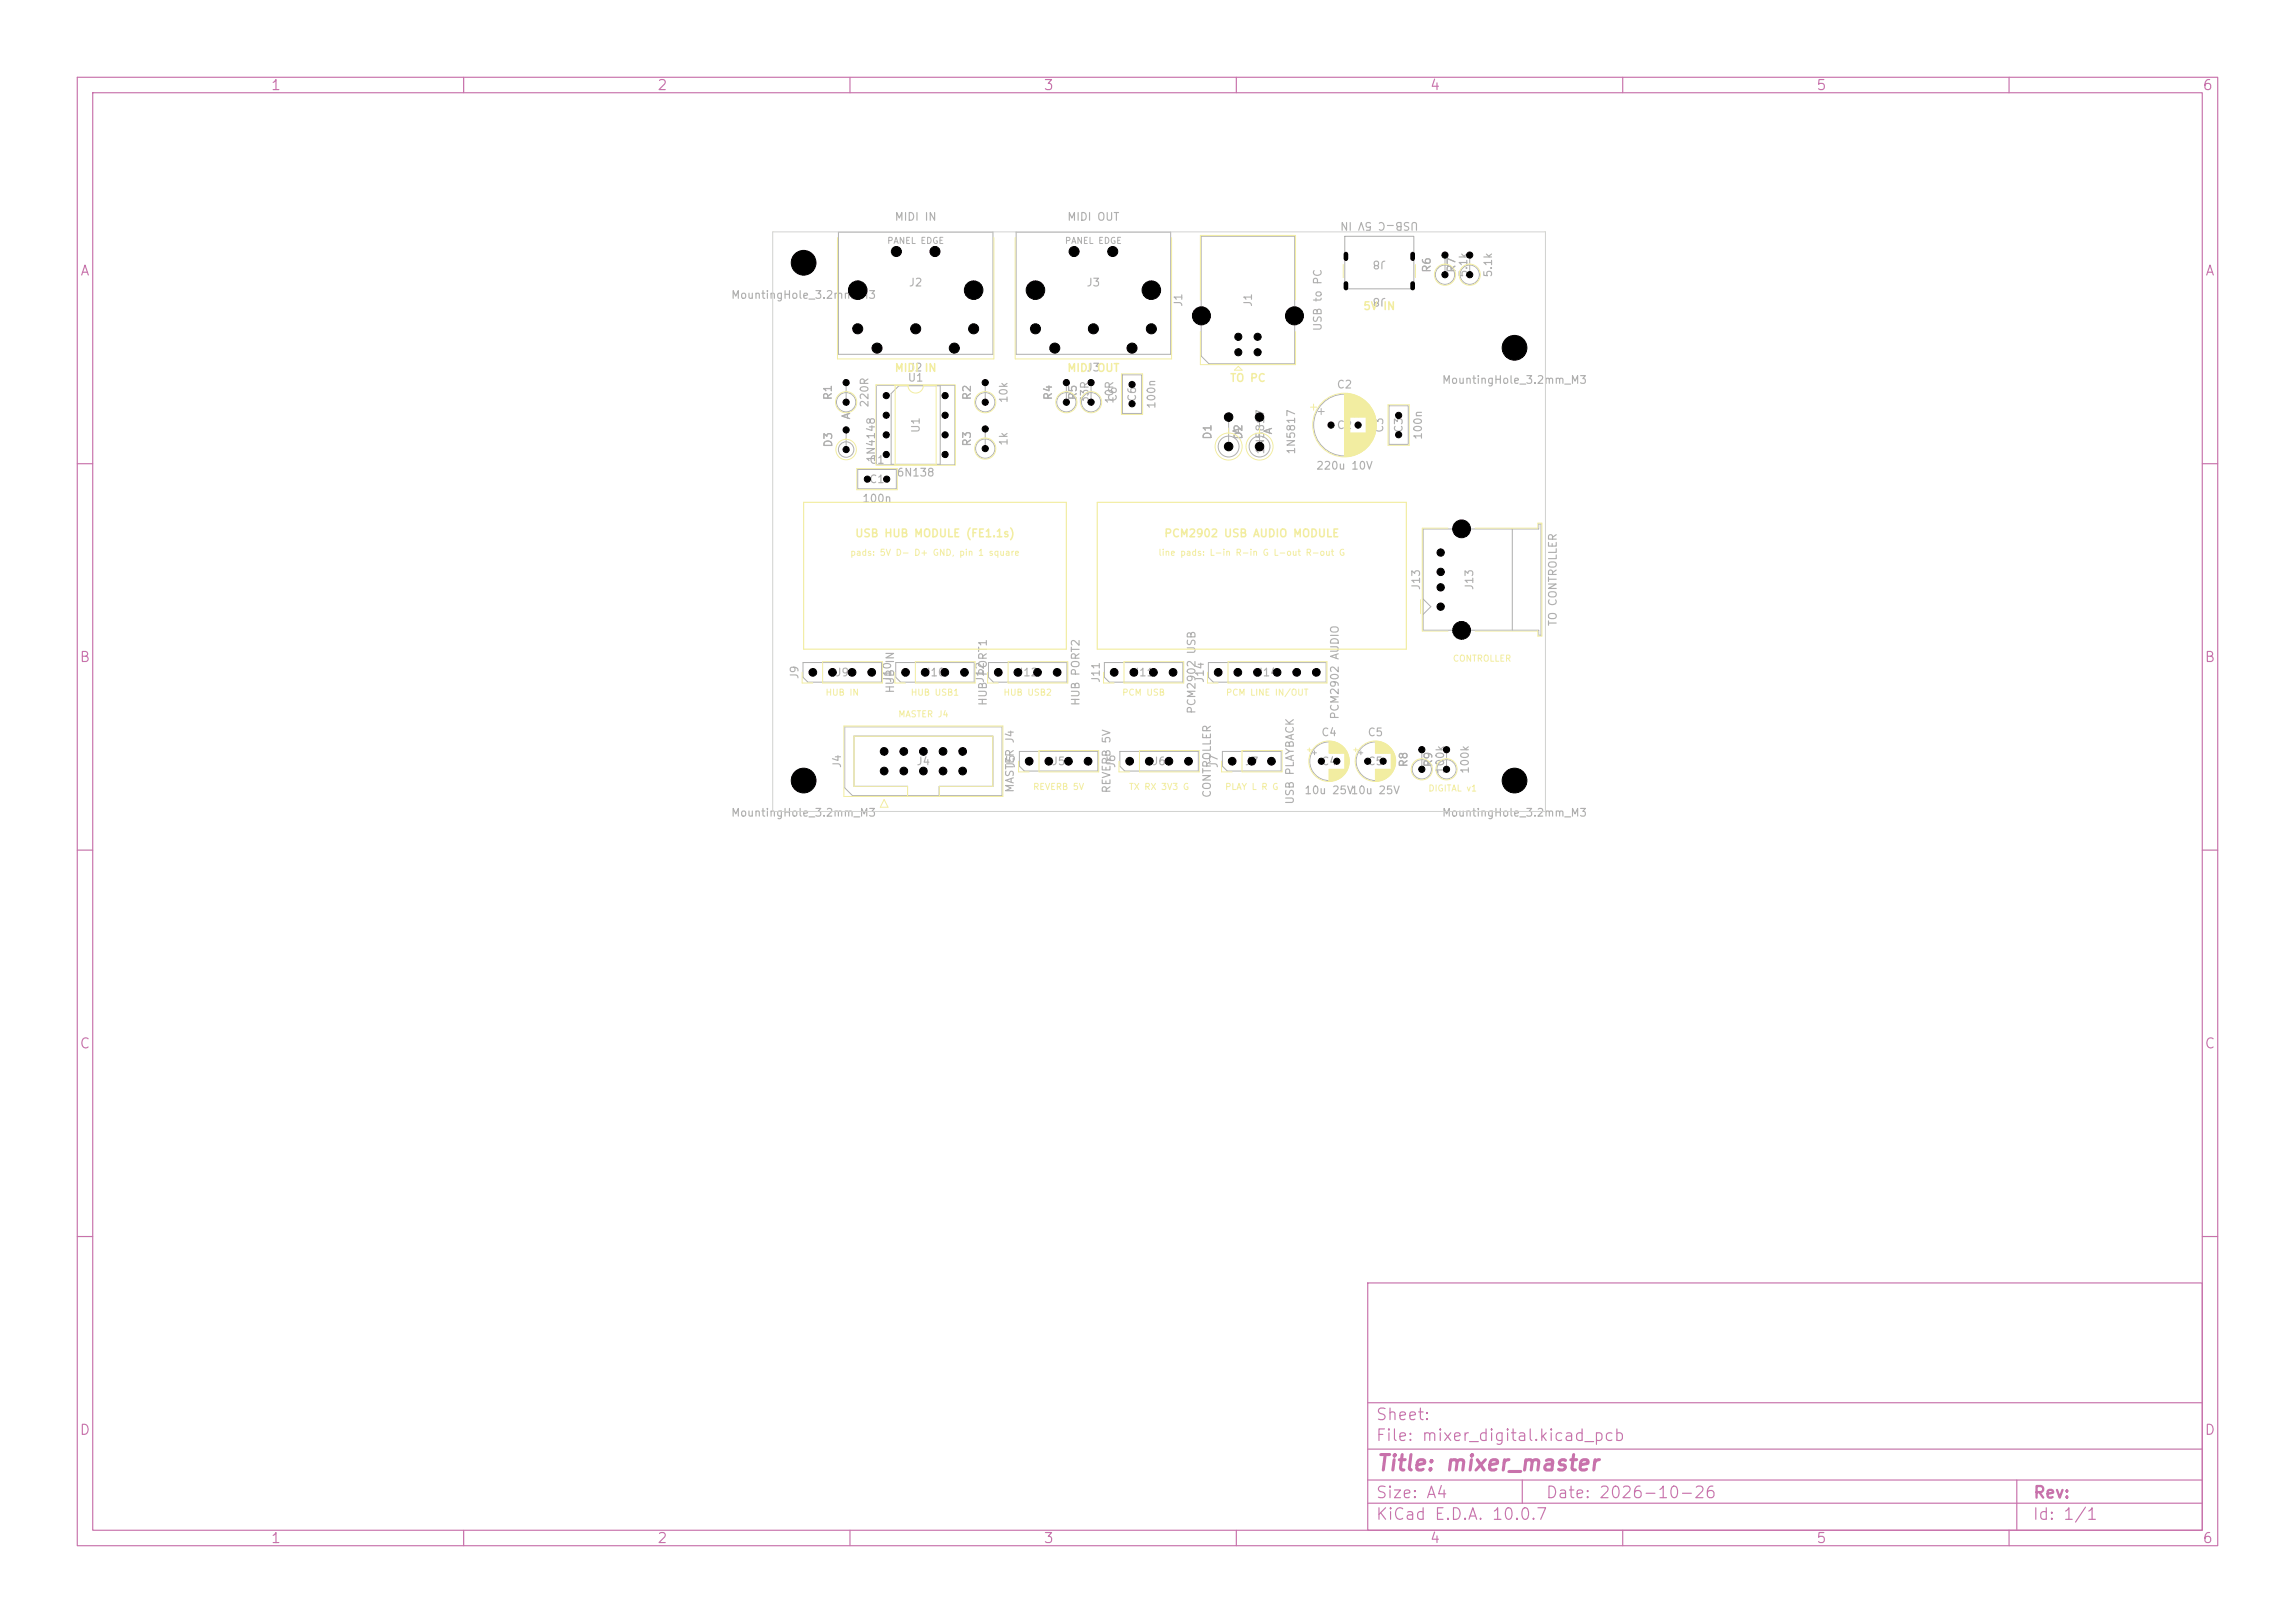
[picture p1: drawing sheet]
<svg xmlns="http://www.w3.org/2000/svg" width="297mm" height="210mm" viewBox="0 0 297 210" stroke-linecap="round" stroke-linejoin="round" font-family="sans-serif">
<defs><g id="words">
<text font-size="2" fill="#c872ab" x="178" y="190.8">Title: mixer_master</text>
<g font-size="1.5" fill="#c872ab">
<text x="178" y="184.1">Sheet:</text>
<text x="178" y="186.8">File: mixer_digital.kicad_pcb</text>
<text x="178" y="197">KiCad E.D.A. 10.0.7</text>
<text x="178" y="194.2">Size: A4</text>
<text x="200" y="194.2">Date: 2026-10-26</text>
<text x="263" y="197">Id: 1/1</text>
<text x="263" y="194.2">Rev:</text>
</g>
<g font-size="1.3" fill="#c872ab">
<text x="35" y="12">1</text>
<text x="85" y="12">2</text>
<text x="135" y="12">3</text>
<text x="185" y="12">4</text>
<text x="235" y="12">5</text>
<text x="285" y="12">6</text>
<text x="10.3" y="36">A</text>
<text x="285.3" y="36">A</text>
<text x="10.2" y="86">B</text>
<text x="285.2" y="86">B</text>
<text x="10.2" y="136">C</text>
<text x="285.2" y="136">C</text>
<text x="10.2" y="186">D</text>
<text x="285.2" y="186">D</text>
<text x="35" y="200">1</text>
<text x="85" y="200">2</text>
<text x="135" y="200">3</text>
<text x="185" y="200">4</text>
<text x="235" y="200">5</text>
<text x="285" y="200">6</text>
</g>
<g font-size="1" fill="#afafaf">
<text x="115.7" y="28.8">MIDI IN</text>
<text x="138" y="28.8">MIDI OUT</text>
<text x="183.6" y="28.5" transform="rotate(-180 183.6 28.5)">USB-C 5V IN</text>
<text x="179.5" y="33.5" transform="rotate(-180 179.5 33.5)">J8</text>
<text x="185.4" y="35.4" transform="rotate(-90 185.4 35.4)">R6</text>
<text x="188.6" y="35.4" transform="rotate(-90 188.6 35.4)">R7</text>
<text x="190.1" y="36" transform="rotate(-90 190.1 36)">5.1k</text>
<text x="193.3" y="36" transform="rotate(-90 193.3 36)">5.1k</text>
<text x="94.5" y="38.9">MountingHole_3.2mm_M3</text>
<text x="117.5" y="37.3">J2</text>
<text x="140.5" y="37.3">J3</text>
<text x="153.2" y="39.8" transform="rotate(-90 153.2 39.8)">J1</text>
<text x="162.3" y="39.8" transform="rotate(-90 162.3 39.8)">J1</text>
<text x="179.5" y="38.3" transform="rotate(-180 179.5 38.3)">J8</text>
<text x="171.3" y="42.9" transform="rotate(-90 171.3 42.9)">USB to PC</text>
<text x="107.9" y="51.9" transform="rotate(-90 107.9 51.9)">R1</text>
<text x="112.6" y="52.8" transform="rotate(-90 112.6 52.8)">220R</text>
<text x="117.4" y="49.6">U1</text>
<text x="117.5" y="48.3">J2IN</text>
<text x="125.9" y="51.9" transform="rotate(-90 125.9 51.9)">R2</text>
<text x="130.6" y="52.2" transform="rotate(-90 130.6 52.2)">10k</text>
<text x="136.4" y="51.9" transform="rotate(-90 136.4 51.9)">R4</text>
<text x="139.6" y="51.9" transform="rotate(-90 139.6 51.9)">R5</text>
<text x="140.5" y="48.3">J3</text>
<text x="141.1" y="52.3" transform="rotate(-90 141.1 52.3)">33R</text>
<text x="144.3" y="52.3" transform="rotate(-90 144.3 52.3)">10R</text>
<text x="144.8" y="52.1" transform="rotate(-90 144.8 52.1)">C6</text>
<text x="147.3" y="52.1" transform="rotate(-90 147.3 52.1)">C6</text>
<text x="149.8" y="53" transform="rotate(-90 149.8 53)">100n</text>
<text x="172.9" y="50.5">C2</text>
<text x="186.5" y="49.9">MountingHole_3.2mm_M3</text>
<text x="107.9" y="58" transform="rotate(-90 107.9 58)">D3</text>
<text x="110.3" y="54.4" transform="rotate(-90 110.3 54.4)">A</text>
<text x="113.5" y="59.9" transform="rotate(-90 113.5 59.9)">1N4148</text>
<text x="119.3" y="56.1" transform="rotate(-90 119.3 56.1)">U1</text>
<text x="125.9" y="57.9" transform="rotate(-90 125.9 57.9)">R3</text>
<text x="130.6" y="57.8" transform="rotate(-90 130.6 57.8)">1k</text>
<text x="157" y="57" transform="rotate(-90 157 57)">D1</text>
<text x="160.9" y="56.3" transform="rotate(-90 160.9 56.3)">A</text>
<text x="161" y="57" transform="rotate(-90 161 57)">D2</text>
<text x="163.8" y="58.9" transform="rotate(-90 163.8 58.9)">1N5817</text>
<text x="164.9" y="56.3" transform="rotate(-90 164.9 56.3)">A</text>
<text x="167.8" y="58.9" transform="rotate(-90 167.8 58.9)">1N5817</text>
<text x="172.9" y="55.8">C2</text>
<text x="179.3" y="56.1" transform="rotate(-90 179.3 56.1)">C3</text>
<text x="181.8" y="56.1" transform="rotate(-90 181.8 56.1)">C3</text>
<text x="184.3" y="57" transform="rotate(-90 184.3 57)">100n</text>
<text x="111.5" y="65.3">100n</text>
<text x="112.4" y="60.3">C1</text>
<text x="112.4" y="62.8">C1</text>
<text x="116" y="61.9">6N138</text>
<text x="170.3" y="61">220u 10V</text>
<text x="184" y="76.4" transform="rotate(-90 184 76.4)">J13</text>
<text x="190.9" y="76.4" transform="rotate(-90 190.9 76.4)">J13</text>
<text x="201.7" y="81.1" transform="rotate(-90 201.7 81.1)">TO CONTROLLER</text>
<text x="103.6" y="88" transform="rotate(-90 103.6 88)">J9</text>
<text x="108" y="87.8">J9</text>
<text x="115.6" y="88.4" transform="rotate(-90 115.6 88.4)">J10</text>
<text x="115.9" y="89.8" transform="rotate(-90 115.9 89.8)">HUB IN</text>
<text x="119.6" y="87.8">J10</text>
<text x="127.6" y="88.4" transform="rotate(-90 127.6 88.4)">J12</text>
<text x="131.6" y="87.8">J12</text>
<text x="142.6" y="88.4" transform="rotate(-90 142.6 88.4)">J11</text>
<text x="146.6" y="87.8">J11</text>
<text x="156" y="88.4" transform="rotate(-90 156 88.4)">J14</text>
<text x="162.6" y="87.8">J14</text>
<text x="127.9" y="91.4" transform="rotate(-90 127.9 91.4)">HUB PORT1</text>
<text x="139.9" y="91.4" transform="rotate(-90 139.9 91.4)">HUB PORT2</text>
<text x="154.9" y="92.5" transform="rotate(-90 154.9 92.5)">PCM2902 USB</text>
<text x="170.9" y="95.5">C4</text>
<text x="173.5" y="93.2" transform="rotate(-90 173.5 93.2)">PCM2902 AUDIO</text>
<text x="176.9" y="95.5">C5</text>
<text x="109.1" y="99.5" transform="rotate(-90 109.1 99.5)">J4</text>
<text x="118.5" y="99.3">J4</text>
<text x="131.6" y="99.5" transform="rotate(-90 131.6 99.5)">J5</text>
<text x="136" y="99.3">J5</text>
<text x="144.6" y="99.5" transform="rotate(-90 144.6 99.5)">J6</text>
<text x="149" y="99.3">J6</text>
<text x="157.8" y="99.5" transform="rotate(-90 157.8 99.5)">J7</text>
<text x="161" y="99.3">J7</text>
<text x="170.9" y="99.3">C4</text>
<text x="176.9" y="99.3">C5</text>
<text x="182.4" y="99.4" transform="rotate(-90 182.4 99.4)">R8</text>
<text x="185.6" y="99.4" transform="rotate(-90 185.6 99.4)">R9</text>
<text x="187.1" y="100.2" transform="rotate(-90 187.1 100.2)">100k</text>
<text x="190.3" y="100.2" transform="rotate(-90 190.3 100.2)">100k</text>
<text x="94.5" y="105.9">MountingHole_3.2mm_M3</text>
<text x="131.4" y="102.6" transform="rotate(-90 131.4 102.6)">MASTER J4</text>
<text x="143.9" y="102.7" transform="rotate(-90 143.9 102.7)">REVERB 5V</text>
<text x="156.9" y="103.3" transform="rotate(-90 156.9 103.3)">CONTROLLER</text>
<text x="167.7" y="104.2" transform="rotate(-90 167.7 104.2)">USB PLAYBACK</text>
<text x="168.7" y="103">10u 25V</text>
<text x="174.7" y="103">10u 25V</text>
<text x="186.5" y="105.9">MountingHole_3.2mm_M3</text>
</g>
<g font-size="1" fill="#f2eda1">
<text x="176.4" y="40.4">5V IN</text>
<text x="115.7" y="48.4">MIDI</text>
<text x="138" y="48.4">MIDI OUT</text>
<text x="159.1" y="49.7">TO PC</text>
<text x="110.6" y="69.8">USB HUB MODULE (FE1.1s)</text>
<text x="150.6" y="69.8">PCM2902 USB AUDIO MODULE</text>
</g>
<g font-size=".8" fill="#afafaf">
<text x="114.7" y="31.8">PANEL EDGE</text>
<text x="137.7" y="31.8">PANEL EDGE</text>
</g>
<g font-size=".8" fill="#f2eda1">
<text x="110" y="72.1">pads: 5V D- D+ GND, pin 1 square</text>
<text x="149.8" y="72.1">line pads: L-in R-in G L-out R-out G</text>
<text x="187.9" y="85.8">CONTROLLER</text>
<text x="106.8" y="90.2">HUB IN</text>
<text x="116.2" y="93">MASTER J4</text>
<text x="117.8" y="90.2">HUB USB1</text>
<text x="129.8" y="90.2">HUB USB2</text>
<text x="145.2" y="90.2">PCM USB</text>
<text x="158.6" y="90.2">PCM LINE IN/OUT</text>
<text x="133.6" y="102.4">REVERB 5V</text>
<text x="146" y="102.4">TX RX 3V3 G</text>
<text x="158.5" y="102.4">PLAY L R G</text>
<text x="184.8" y="102.6">DIGITAL v1</text>
</g>
</g></defs>
<g fill="none" stroke="#c872ab" stroke-width=".15">
<path d="M10 10h277v190h-277zM12 12h273v186h-273zM60 10v2M110 10v2M160 10v2M210 10v2M260 10v2M10 60h2M285 60h2M10 110h2M285 110h2M10 160h2"/>
<path d="M177 166h108v32h-108zM285 160h2M60 198v2M110 198v2M160 198v2M177 194.5h108M177 191.5h108M177 187.5h108M177 181.5h108M197 191.5v3M210 198v2M260 198v2"/>
<path d="M261 191.5v6.5"/>
</g>
<g fill="none" stroke="#afafaf" stroke-width=".13">
<path d="M108.5 30h20v15.8h-20zM131.5 30h20v15.8h-20zM155.5 30.6h12.1v16.5h-11.2l-.9-1zM174 30.6h9v6.8h-9zM187 33v2.5M190.2 33v2.5M109.5 49.5v2.5M109.5 55.6v2.6M113.4 49.9h10.2v10.2h-10.2zM115.3 50.9l1-1h5.4v10.2h-6.4zM127.5 49.5v2.5M127.5 55.5v2.5"/>
<path d="M138 49.5v2.5M141.2 49.5v2.5M145.2 48.5h2.6v5h-2.6zM159 54v3.8M163 54v3.8M170.6 53.3h.8M171 52.9v.8M179.7 52.5h2.6v5h-2.6zM111 60.7h5v2.6h-5zM184.2 68.5h14.9v-.7h.3v14.4h-.3v-.6h-14.9zM184.2 77.5l1 1-1 1M195.7 68.5v13.1"/>
<path d="M103.9 85.7h10.2v2.6h-9.5l-.7-.7zM109.3 94.1h20.4v8.9h-19.4l-1-1zM115.9 85.7h10.2v2.6h-9.5l-.7-.7zM127.9 85.7h10.2v2.6h-9.5l-.7-.7zM131.9 97.2h10.2v2.6h-9.5l-.7-.7zM142.9 85.7h10.2v2.6h-9.5l-.7-.7zM144.9 97.2h10.2v2.6h-9.5l-.7-.7zM156.4 85.7h15.2v2.6h-14.6l-.6-.7zM158.2 97.2h7.6v2.6h-7l-.6-.7zM169.9 97.4h.5M170.1 97.2v.5M175.9 97.4h.5"/>
<path d="M176.1 97.2v.5M184 97v2.5M187.2 97v2.5M117.4 103v-1.2h-6.9v-6.5h18v6.5h-6.9v1.2"/>
<circle cx="187" cy="35.5" r="1.25"/>
<circle cx="190.2" cy="35.5" r="1.25"/>
<circle cx="109.5" cy="58.2" r="1"/>
<circle cx="109.5" cy="52" r="1.25"/>
<circle cx="127.5" cy="52" r="1.25"/>
<circle cx="127.5" cy="58" r="1.25"/>
<circle cx="138" cy="52" r="1.25"/>
<circle cx="141.2" cy="52" r="1.25"/>
<circle cx="159" cy="57.8" r="1.35"/>
<circle cx="163" cy="57.8" r="1.35"/>
<circle cx="174" cy="55" r="4"/>
<circle cx="172" cy="98.5" r="2.5"/>
<circle cx="178" cy="98.5" r="2.5"/>
<circle cx="184" cy="99.5" r="1.25"/>
<circle cx="187.2" cy="99.5" r="1.25"/>
</g>
<path d="M104 65h34v19h-34zM142 65h40v19h-40z" fill="none" stroke="#f2eda1" stroke-width=".15"/>
<g fill="none" stroke="#f2eda1" stroke-width=".13">
<path d="M108.4 30.7v15.7h20.2v-15.7M131.4 30.7v15.7h20.2v-15.7M155.3 38.8v-8.3h12.4v8.3M173.8 34.2v1.7M183.2 34.2v1.7M187 34.1v.1M190.2 34.1v.1M109.5 50.6v.1M109.5 56.7v.1M113.4 49.8h10.2v10.4h-10.2zM115.8 49.9h1.7a1 1 0 0 0 1 1 1 1 0 0 0 1-1h1.7v10.2h-5.4zM127.5 50.6v.1"/>
<path d="M127.5 56.6v.1M138 50.6v.1M141.2 50.6v.1M145.1 48.4h2.8v5.2h-2.8zM155.3 42.9v4.3h12.4v-4.3M159 55.4v.6M160.2 47.4l.5 .5h-1zM163 55.4v.6M169.6 52.7h.8M170 52.3v.8M174 50.9v8.2M174.1 50.9v8.2"/>
<path d="M174.2 50.9v8.2M174.3 50.9v8.2M174.4 50.9v8.2M174.5 50.9v8.2M174.5 51v8M174.6 51v8M174.7 51v8M174.7 51v3M174.7 56v3M174.8 51v3M174.8 56v3M174.9 51v3"/>
<path d="M174.9 56v3M175 51v3M175 56v3M175 51.1v2.9M175 56v2.9M175.1 51.1v2.9M175.1 56v2.9M175.2 51.1v2.9M175.2 56v2.9M175.3 51.1v2.9M175.3 56v2.9M175.4 51.2v2.8"/>
<path d="M175.4 56v2.8M175.5 51.2v2.8M175.5 56v2.8M175.6 51.2v2.8M175.6 56v2.8M175.6 51.3v2.7M175.6 56v2.7M175.7 51.3v2.7M175.7 56v2.7M175.8 51.3v2.7M175.8 56v2.7M175.8 51.4v2.6"/>
<path d="M175.8 56v2.6M175.9 51.4v2.6M175.9 56v2.6M176 51.4v2.6M176 56v2.6M176 51.5v2.5M176 56v2.5M176.1 51.5v2.5M176.1 56v2.5M176.2 51.5v2.5M176.2 56v2.5M176.2 51.6v2.4"/>
<path d="M176.2 56v2.4M176.3 51.6v2.4M176.3 56v2.4M176.4 51.7v2.3M176.4 56v2.3M176.5 51.8v2.2M176.5 56v2.3M176.5 56v2.2M176.6 51.8v2.2M176.6 56v2.2M176.6 51.9v2.1M176.6 56v2.1"/>
<path d="M176.7 51.9v2.1M176.7 56v2.1M176.8 52v2M176.8 56v2M176.8 52v6M176.8 52.1v5.8M176.9 52.1v5.8M177 52.2v5.6M177 52.3v5.4M177.1 52.3v5.4M177.2 52.4v5.2M177.2 52.5v5"/>
<path d="M177.3 52.5v5M177.3 52.6v4.8M177.4 52.7v4.6M177.4 52.8v4.4M177.5 52.8v4.4M177.5 52.9v4.2M177.6 53v4M177.6 53.1v3.8M177.7 53.2v3.6M177.7 53.3v3.4M177.8 53.4v3.2M177.8 53.5v3"/>
<path d="M177.9 53.7v2.6M177.9 53.8v2.4M178 53.9v2.2M178 54.1v1.8M178 54.2v1.6M178.1 54.5v1M179.6 52.4h2.8v5.2h-2.8zM110.9 60.6h5.2v2.8h-5.2zM183.8 77.6v1.8M187.4 68.3h-3.3v13.4h3.3M190.9 68.3h8.1v-.6h.5v14.6h-.5v-.6h-8.1M103.8 87v1.4h1.4"/>
<path d="M106.5 85.6h7.7v2.8h-7.7zM109.2 93.9h20.6v9.2h-20.6zM115.8 87v1.4h1.4M118.5 85.6h7.7v2.8h-7.7zM127.8 87v1.4h1.4M130.5 85.6h7.7v2.8h-7.7zM131.8 98.5v1.4h1.4M134.5 97.1h7.7v2.8h-7.7zM142.8 87v1.4h1.4M144.8 98.5v1.4h1.4M145.5 85.6h7.7v2.8h-7.7zM147.5 97.1h7.7v2.8h-7.7z"/>
<path d="M156.3 87v1.4h1.3M158.1 98.5v1.4h1.4M158.9 85.6h12.8v2.8h-12.8zM160.7 97.1h5.2v2.8h-5.2zM169.2 97h.5M169.4 96.8v.5M172 95.9v1.6M172 99.5v1.6M172.1 95.9v1.6M172.1 99.5v1.6M172.2 95.9v1.6M172.2 99.5v1.6"/>
<path d="M172.3 95.9v1.6M172.3 99.5v1.6M172.4 95.9v1.6M172.4 99.5v1.6M172.4 96v1.5M172.4 99.5v1.5M172.5 96v1.5M172.5 99.5v1.5M172.6 96v1.5M172.6 99.5v1.5M172.7 96v1.5M172.7 99.5v1.5"/>
<path d="M172.8 96v1.5M172.8 99.5v1.5M172.8 96.1v1.4M172.8 99.5v1.4M172.9 96.1v1.4M172.9 99.5v1.4M173 96.1v1.4M173 99.5v1.4M173.1 96.2v1.3M173.1 99.5v1.3M173.2 96.2v1.3M173.2 99.5v1.3"/>
<path d="M173.3 96.3v1.2M173.3 99.5v1.2M173.4 96.3v1.2M173.4 99.5v1.2M173.4 96.4v1.1M173.4 99.5v1.1M173.5 96.4v1.1M173.5 99.5v1.1M173.6 96.4v1.1M173.6 99.5v1.1M173.6 96.5v1M173.6 99.5v1"/>
<path d="M173.7 96.5v1M173.7 99.5v1M173.7 96.6v.9M173.7 99.5v.9M173.8 96.6v.9M173.8 99.5v.9M173.8 96.7v.8M173.8 99.5v.8M173.9 96.7v.8M173.9 99.5v.8M173.9 96.8v.7M173.9 99.5v.7"/>
<path d="M174 96.8v.7M174 99.5v.7M174 96.9v3.2M174.1 96.9v3.2M174.1 97v3M174.2 97.1v2.8M174.2 97.2v2.6M174.3 97.2v2.6M174.3 97.3v2.4M174.4 97.4v2.2M174.4 97.5v2M174.4 97.6v1.8"/>
<path d="M174.5 97.7v1.6M174.5 97.8v1.4M174.6 98v1M174.6 98.2v.6M175.2 97h.5M175.4 96.8v.5M178 95.9v1.6M178 99.5v1.6M178.1 95.9v1.6M178.1 99.5v1.6M178.2 95.9v1.6M178.2 99.5v1.6"/>
<path d="M178.3 95.9v1.6M178.3 99.5v1.6M178.4 95.9v1.6M178.4 99.5v1.6M178.4 96v1.5M178.4 99.5v1.5M178.5 96v1.5M178.5 99.5v1.5M178.6 96v1.5M178.6 99.5v1.5M178.7 96v1.5M178.7 99.5v1.5"/>
<path d="M178.8 96v1.5M178.8 99.5v1.5M178.8 96.1v1.4M178.8 99.5v1.4M178.9 96.1v1.4M178.9 99.5v1.4M179 96.1v1.4M179 99.5v1.4M179.1 96.2v1.3M179.1 99.5v1.3M179.2 96.2v1.3M179.2 99.5v1.3"/>
<path d="M179.3 96.3v1.2M179.3 99.5v1.2M179.4 96.3v1.2M179.4 99.5v1.2M179.4 96.4v1.1M179.4 99.5v1.1M179.5 96.4v1.1M179.5 99.5v1.1M179.6 96.4v1.1M179.6 99.5v1.1M179.6 96.5v1M179.6 99.5v1"/>
<path d="M179.7 96.5v1M179.7 99.5v1M179.7 96.6v.9M179.7 99.5v.9M179.8 96.6v.9M179.8 99.5v.9M179.8 96.7v.8M179.8 99.5v.8M179.9 96.7v.8M179.9 99.5v.8M179.9 96.8v.7M179.9 99.5v.7"/>
<path d="M180 96.8v.7M180 99.5v.7M180 96.9v3.2M180.1 96.9v3.2M180.1 97v3M180.2 97.1v2.8M180.2 97.2v2.6M180.3 97.2v2.6M180.3 97.3v2.4M180.4 97.4v2.2M180.4 97.5v2M180.4 97.6v1.8"/>
<path d="M180.5 97.7v1.6M180.5 97.8v1.4M180.6 98v1M180.6 98.2v.6M184 98.1v.1M187.2 98.1v.1M114.4 103.5l.5 1h-1zM117.4 103.1v-1.3h-6.9v-6.5h18v6.5h-6.9v1.3"/>
<circle cx="187" cy="35.5" r="1.37"/>
<circle cx="190.2" cy="35.5" r="1.37"/>
<circle cx="109.5" cy="58.2" r="1.33"/>
<circle cx="109.5" cy="52" r="1.37"/>
<circle cx="127.5" cy="58" r="1.37"/>
<circle cx="127.5" cy="52" r="1.37"/>
<circle cx="138" cy="52" r="1.37"/>
<circle cx="141.2" cy="52" r="1.37"/>
<circle cx="159" cy="57.8" r="1.75"/>
<circle cx="163" cy="57.8" r="1.75"/>
<circle cx="174" cy="55" r="4.1"/>
<circle cx="172" cy="98.5" r="2.62"/>
<circle cx="178" cy="98.5" r="2.62"/>
<circle cx="184" cy="99.5" r="1.37"/>
<circle cx="187.2" cy="99.5" r="1.37"/>
</g>
<path d="M100 30h100v75h-100z" fill="none" stroke="#d0d2cd" stroke-width=".13"/>
<g fill="#000" stroke="#000" stroke-width=".13">
<circle cx="104" cy="34" r="1.6"/>
<circle cx="111" cy="37.5" r="1.2"/>
<circle cx="116" cy="32.5" r=".65"/>
<circle cx="121" cy="32.5" r=".65"/>
<circle cx="126" cy="37.5" r="1.2"/>
<circle cx="134" cy="37.5" r="1.2"/>
<circle cx="139" cy="32.5" r=".65"/>
<circle cx="144" cy="32.5" r=".65"/>
<circle cx="149" cy="37.5" r="1.2"/>
<circle cx="187" cy="33" r=".4"/>
<circle cx="187" cy="35.5" r=".4"/>
<circle cx="190.2" cy="35.5" r=".4"/>
<circle cx="190.2" cy="33" r=".4"/>
<circle cx="109.5" cy="52" r=".4"/>
<circle cx="109.5" cy="49.5" r=".4"/>
<circle cx="109.5" cy="58.2" r=".4"/>
<circle cx="109.5" cy="55.6" r=".4"/>
<circle cx="111" cy="42.5" r=".65"/>
<circle cx="113.5" cy="45" r=".65"/>
<circle cx="114.7" cy="58.8" r=".4"/>
<circle cx="114.7" cy="56.3" r=".4"/>
<circle cx="114.7" cy="51.2" r=".4"/>
<circle cx="114.7" cy="53.7" r=".4"/>
<circle cx="118.5" cy="42.5" r=".65"/>
<circle cx="122.3" cy="58.8" r=".4"/>
<circle cx="122.3" cy="56.3" r=".4"/>
<circle cx="122.3" cy="53.7" r=".4"/>
<circle cx="122.3" cy="51.2" r=".4"/>
<circle cx="123.5" cy="45" r=".65"/>
<circle cx="126" cy="42.5" r=".65"/>
<circle cx="127.5" cy="55.5" r=".4"/>
<circle cx="127.5" cy="52" r=".4"/>
<circle cx="127.5" cy="58" r=".4"/>
<circle cx="127.5" cy="49.5" r=".4"/>
<circle cx="134" cy="42.5" r=".65"/>
<circle cx="136.5" cy="45" r=".65"/>
<circle cx="138" cy="52" r=".4"/>
<circle cx="138" cy="49.5" r=".4"/>
<circle cx="141.2" cy="52" r=".4"/>
<circle cx="141.2" cy="49.5" r=".4"/>
<circle cx="141.5" cy="42.5" r=".65"/>
<circle cx="146.5" cy="52.3" r=".4"/>
<circle cx="146.5" cy="49.7" r=".4"/>
<circle cx="146.5" cy="45" r=".65"/>
<circle cx="149" cy="42.5" r=".65"/>
<circle cx="155.5" cy="40.9" r="1.17"/>
<circle cx="159" cy="54" r=".55"/>
<circle cx="159" cy="57.8" r=".55"/>
<circle cx="160.2" cy="45.6" r=".46"/>
<circle cx="160.2" cy="43.6" r=".46"/>
<circle cx="162.7" cy="45.6" r=".46"/>
<circle cx="162.7" cy="43.6" r=".46"/>
<circle cx="163" cy="54" r=".55"/>
<circle cx="163" cy="57.8" r=".55"/>
<circle cx="167.5" cy="40.9" r="1.16"/>
<circle cx="172.3" cy="55" r=".4"/>
<circle cx="175.8" cy="55" r=".4"/>
<circle cx="181" cy="56.2" r=".4"/>
<circle cx="181" cy="53.7" r=".4"/>
<circle cx="196" cy="45" r="1.6"/>
<circle cx="112.2" cy="62" r=".4"/>
<circle cx="114.7" cy="62" r=".4"/>
<circle cx="186.4" cy="76" r=".47"/>
<circle cx="186.4" cy="74" r=".47"/>
<circle cx="186.4" cy="78.5" r=".47"/>
<circle cx="186.4" cy="71.5" r=".47"/>
<circle cx="189.1" cy="68.4" r="1.15"/>
<circle cx="105.2" cy="87" r=".5"/>
<circle cx="107.7" cy="87" r=".5"/>
<circle cx="110.3" cy="87" r=".5"/>
<circle cx="112.8" cy="87" r=".5"/>
<circle cx="114.4" cy="99.8" r=".5"/>
<circle cx="114.4" cy="97.2" r=".5"/>
<circle cx="117" cy="99.8" r=".5"/>
<circle cx="117" cy="97.2" r=".5"/>
<circle cx="117.2" cy="87" r=".5"/>
<circle cx="119.5" cy="97.2" r=".5"/>
<circle cx="119.5" cy="99.8" r=".5"/>
<circle cx="119.7" cy="87" r=".5"/>
<circle cx="122" cy="99.8" r=".5"/>
<circle cx="122" cy="97.2" r=".5"/>
<circle cx="122.3" cy="87" r=".5"/>
<circle cx="124.6" cy="97.2" r=".5"/>
<circle cx="124.6" cy="99.8" r=".5"/>
<circle cx="124.8" cy="87" r=".5"/>
<circle cx="129.2" cy="87" r=".5"/>
<circle cx="131.7" cy="87" r=".5"/>
<circle cx="133.2" cy="98.5" r=".5"/>
<circle cx="134.3" cy="87" r=".5"/>
<circle cx="135.7" cy="98.5" r=".5"/>
<circle cx="136.8" cy="87" r=".5"/>
<circle cx="138.3" cy="98.5" r=".5"/>
<circle cx="140.8" cy="98.5" r=".5"/>
<circle cx="144.2" cy="87" r=".5"/>
<circle cx="146.2" cy="98.5" r=".5"/>
<circle cx="146.7" cy="87" r=".5"/>
<circle cx="148.7" cy="98.5" r=".5"/>
<circle cx="149.3" cy="87" r=".5"/>
<circle cx="151.3" cy="98.5" r=".5"/>
<circle cx="151.8" cy="87" r=".5"/>
<circle cx="153.8" cy="98.5" r=".5"/>
<circle cx="157.7" cy="87" r=".5"/>
<circle cx="159.5" cy="98.5" r=".5"/>
<circle cx="160.2" cy="87" r=".5"/>
<circle cx="162" cy="98.5" r=".5"/>
<circle cx="162.7" cy="87" r=".5"/>
<circle cx="164.5" cy="98.5" r=".5"/>
<circle cx="165.3" cy="87" r=".5"/>
<circle cx="167.8" cy="87" r=".5"/>
<circle cx="170.4" cy="87" r=".5"/>
<circle cx="171" cy="98.5" r=".4"/>
<circle cx="173" cy="98.5" r=".4"/>
<circle cx="177" cy="98.5" r=".4"/>
<circle cx="179" cy="98.5" r=".4"/>
<circle cx="184" cy="99.5" r=".4"/>
<circle cx="184" cy="97" r=".4"/>
<circle cx="187.2" cy="99.5" r=".4"/>
<circle cx="187.2" cy="97" r=".4"/>
<circle cx="189.1" cy="81.6" r="1.15"/>
<circle cx="104" cy="101" r="1.6"/>
<circle cx="196" cy="101" r="1.6"/>
</g>
<path d="M174.2 32.9v.6M174.2 36.7v.6M182.8 32.9v.6M182.8 36.7v.6" fill="none" stroke="#000" stroke-width=".6"/>
<use href="#words"/>
</svg>
